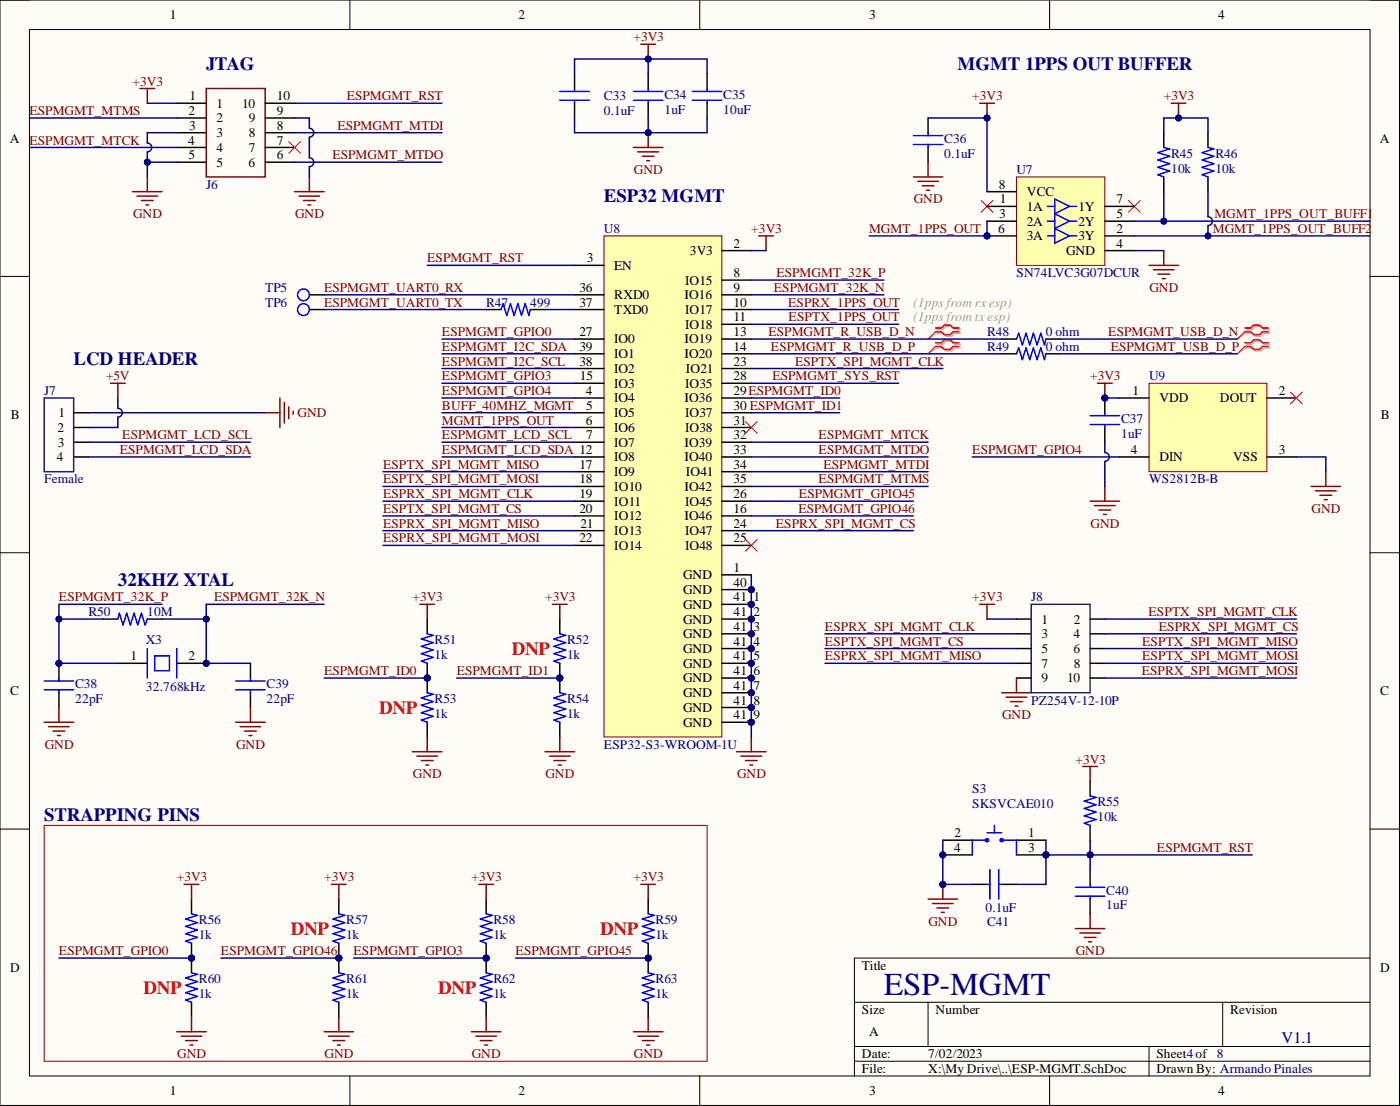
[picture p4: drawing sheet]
<svg xmlns="http://www.w3.org/2000/svg" width="241mm" height="190mm" viewBox="0 0 241 190" stroke-linecap="round" stroke-linejoin="round" font-family="sans-serif">
<defs><g id="words">
<text font-size="5.5" fill="#000080" x="152.3" y="171.5">ESP-MGMT</text>
<g font-size="3.2" fill="#000080">
<text x="35.5" y="12">JTAG</text>
<text x="165" y="12">MGMT 1PPS OUT BUFFER</text>
<text x="104.1" y="34.9">ESP32 MGMT</text>
<text x="12.7" y="62.8">LCD HEADER</text>
<text x="20.3" y="100.9">32KHZ XTAL</text>
<text x="7.6" y="141.5">STRAPPING PINS</text>
</g>
<g font-size="3.2" fill="#f00">
<text x="88.2" y="112.8">DNP</text>
<text x="65.3" y="123">DNP</text>
<text x="50.1" y="161">DNP</text>
<text x="103.4" y="161">DNP</text>
<text x="24.7" y="171.2">DNP</text>
<text x="75.5" y="171.2">DNP</text>
</g>
<text font-size="2.8" fill="#000080" x="220.9" y="179.7">V1.1</text>
<g font-size="2.3">
<text x="29.3" y="3.3">1</text>
<text x="89.4" y="3.3">2</text>
<text x="149.8" y="3.3">3</text>
<text x="210" y="3.3">4</text>
<text x="32.7" y="17.3">1</text>
<text x="47.7" y="17.3">10</text>
<text x="32.5" y="19.8">2</text>
<text x="32.6" y="22.4">3</text>
<text x="37.3" y="18.5">1</text>
<text x="37.3" y="21.1">2</text>
<text x="37.3" y="23.6">3</text>
<text x="41.7" y="18.5">10</text>
<text x="42.9" y="21.1">9</text>
<text x="42.9" y="23.6">8</text>
<text x="47.7" y="19.8">9</text>
<text x="47.7" y="22.4">8</text>
<text x="1.7" y="24.6">A</text>
<text x="32.4" y="24.9">4</text>
<text x="32.5" y="27.4">5</text>
<text x="37.3" y="26.2">4</text>
<text x="37.3" y="28.7">5</text>
<text x="42.8" y="28.7">6</text>
<text x="42.9" y="26.2">7</text>
<text x="47.7" y="24.9">7</text>
<text x="47.7" y="27.4">6</text>
<text x="237.8" y="24.6">A</text>
<text x="172.1" y="32.5">8</text>
<text x="172.3" y="35">1</text>
<text x="177" y="33.8">VCC</text>
<text x="192.5" y="35">7</text>
<text x="172.1" y="40.1">6</text>
<text x="172.2" y="37.6">3</text>
<text x="177" y="36.3">1A</text>
<text x="177" y="38.9">2A</text>
<text x="177" y="41.4">3A</text>
<text x="185.9" y="36.3">1Y</text>
<text x="185.9" y="38.9">2Y</text>
<text x="185.9" y="41.4">3Y</text>
<text x="192.5" y="37.6">5</text>
<text x="192.5" y="40.1">2</text>
<text x="101.1" y="45.2">3</text>
<text x="105.9" y="46.5">EN</text>
<text x="118.9" y="43.9">3V3</text>
<text x="126.4" y="42.7">2</text>
<text x="126.4" y="47.7">8</text>
<text x="183.7" y="43.9">GND</text>
<text x="192.5" y="42.7">4</text>
<text x="99.9" y="50.3">36</text>
<text x="99.9" y="52.8">37</text>
<text x="105.9" y="51.5">RXD0</text>
<text x="118" y="51.5">IO16</text>
<text x="118.1" y="49">IO15</text>
<text x="126.4" y="50.3">9</text>
<text x="126.4" y="52.8">10</text>
<text x="99.9" y="57.9">27</text>
<text x="105.9" y="54.1">TXD0</text>
<text x="105.9" y="59.2">IO0</text>
<text x="118" y="59.2">IO19</text>
<text x="118.1" y="54.1">IO17</text>
<text x="118.1" y="56.6">IO18</text>
<text x="126.4" y="55.4">11</text>
<text x="126.4" y="57.9">13</text>
<text x="99.9" y="60.4">39</text>
<text x="99.9" y="63">38</text>
<text x="100" y="65.5">15</text>
<text x="105.9" y="61.7">IO1</text>
<text x="105.9" y="64.2">IO2</text>
<text x="118" y="61.7">IO20</text>
<text x="118.2" y="64.2">IO21</text>
<text x="126.4" y="60.4">14</text>
<text x="126.4" y="63">23</text>
<text x="126.4" y="65.5">28</text>
<text x="10.1" y="71.9">1</text>
<text x="101" y="68">4</text>
<text x="101.1" y="70.6">5</text>
<text x="105.9" y="66.8">IO3</text>
<text x="105.9" y="69.3">IO4</text>
<text x="105.9" y="71.9">IO5</text>
<text x="118" y="69.3">IO36</text>
<text x="118.1" y="66.8">IO35</text>
<text x="118.1" y="71.9">IO37</text>
<text x="126.4" y="68">29ESPMGMT_ID0</text>
<text x="126.4" y="70.6">30 ESPMGMT_ID1</text>
<text x="195.2" y="68">1</text>
<text x="199.8" y="69.3">VDD</text>
<text x="210.2" y="69.3">DOUT</text>
<text x="220.4" y="68">2</text>
<text x="1.9" y="72.2">B</text>
<text x="9.9" y="74.4">2</text>
<text x="10" y="76.9">3</text>
<text x="101" y="73.1">6</text>
<text x="101.1" y="75.7">7</text>
<text x="105.9" y="74.4">IO6</text>
<text x="105.9" y="76.9">IO7</text>
<text x="118" y="76.9">IO39</text>
<text x="118.1" y="74.4">IO38</text>
<text x="126.4" y="73.1">31</text>
<text x="126.4" y="75.7">32</text>
<text x="238" y="72.2">B</text>
<text x="9.8" y="79.5">4</text>
<text x="99.9" y="80.7">17</text>
<text x="99.9" y="83.3">18</text>
<text x="105.9" y="79.5">IO8</text>
<text x="105.9" y="82">IO9</text>
<text x="118" y="79.5">IO40</text>
<text x="118.2" y="82">IO41</text>
<text x="126.4" y="78.2">33</text>
<text x="126.4" y="80.7">34</text>
<text x="126.4" y="83.3">35</text>
<text x="194.9" y="78.2">4</text>
<text x="199.8" y="79.5">DIN</text>
<text x="212.5" y="79.5">VSS</text>
<text x="220.4" y="78.2">3</text>
<text x="99.9" y="85.8">19</text>
<text x="99.9" y="88.4">20</text>
<text x="105.9" y="84.5">IO10</text>
<text x="105.9" y="87.1">IO11</text>
<text x="105.9" y="89.6">IO12</text>
<text x="118" y="84.5">IO42</text>
<text x="118" y="89.6">IO46</text>
<text x="118.1" y="87.1">IO45</text>
<text x="126.4" y="85.8">26</text>
<text x="126.4" y="88.4">16</text>
<text x="99.9" y="93.4">22</text>
<text x="100" y="90.9">21</text>
<text x="105.9" y="92.2">IO13</text>
<text x="105.9" y="94.7">IO14</text>
<text x="118.1" y="92.2">IO47</text>
<text x="118.1" y="94.7">IO48</text>
<text x="126.4" y="90.9">24</text>
<text x="126.4" y="93.4">25</text>
<text x="117.7" y="99.8">GND</text>
<text x="126.4" y="98.5">1</text>
<text x="126.4" y="101">40</text>
<text x="117.7" y="102.3">GND</text>
<text x="117.7" y="104.9">GND</text>
<text x="117.7" y="107.4">GND</text>
<text x="126.4" y="103.6">41_</text>
<text x="126.4" y="106.1">41_</text>
<text x="129.9" y="103.6">1</text>
<text x="129.9" y="106.1">2</text>
<text x="179.5" y="107.4">1</text>
<text x="185.1" y="107.4">2</text>
<text x="22.5" y="113.7">1</text>
<text x="32.5" y="113.7">2</text>
<text x="117.7" y="109.9">GND</text>
<text x="117.7" y="112.5">GND</text>
<text x="126.4" y="108.7">41_</text>
<text x="126.4" y="111.2">41_</text>
<text x="126.4" y="113.7">41_</text>
<text x="129.9" y="108.7">3</text>
<text x="129.9" y="111.2">4</text>
<text x="129.9" y="113.7">5</text>
<text x="179.5" y="109.9">3</text>
<text x="179.5" y="112.5">5</text>
<text x="185" y="109.9">4</text>
<text x="185" y="112.5">6</text>
<text x="1.8" y="119.7">C</text>
<text x="117.7" y="115">GND</text>
<text x="117.7" y="117.5">GND</text>
<text x="126.4" y="116.3">41_</text>
<text x="126.4" y="118.8">41_</text>
<text x="129.9" y="116.3">6</text>
<text x="129.9" y="118.8">7</text>
<text x="179.5" y="115">7</text>
<text x="179.5" y="117.5">9</text>
<text x="183.9" y="117.5">10</text>
<text x="185.1" y="115">8</text>
<text x="237.9" y="119.7">C</text>
<text x="117.7" y="120.1">GND</text>
<text x="117.7" y="122.6">GND</text>
<text x="117.7" y="125.2">GND</text>
<text x="126.4" y="121.4">41_</text>
<text x="126.4" y="123.9">41_</text>
<text x="129.9" y="121.4">8</text>
<text x="129.9" y="123.9">9</text>
<text x="164.4" y="146.7">4</text>
<text x="164.5" y="144.2">2</text>
<text x="177.2" y="144.2">1</text>
<text x="177.2" y="146.7">3</text>
<text x="1.8" y="167.4">D</text>
<text x="148.5" y="167.1">Title</text>
<text x="237.9" y="167.4">D</text>
<text x="148.5" y="174.7">Size</text>
<text x="149.8" y="178.5">A</text>
<text x="161.2" y="174.7">Number</text>
<text x="212" y="174.7">Revision</text>
<text x="148.5" y="182.3">Date:</text>
<text x="148.5" y="184.8">File:</text>
<text x="160" y="182.3">7/02/2023</text>
<text x="160" y="184.8">X:\My Drive\..\ESP-MGMT.SchDoc</text>
<text x="199.3" y="182.3">Sheet4of 8</text>
<text x="199.3" y="184.8">Drawn By: Armando Pinales</text>
<text x="29.3" y="188.6">1</text>
<text x="89.4" y="188.6">2</text>
<text x="149.8" y="188.6">3</text>
<text x="210" y="188.6">4</text>
</g>
<g font-size="2.3" fill="#800000">
<text x="109.2" y="7.1">+3V3</text>
<text x="22.9" y="14.7">+3V3</text>
<text x="59.8" y="17.3">ESPMGMT_RST</text>
<text x="167.6" y="17.3">+3V3</text>
<text x="200.6" y="17.3">+3V3</text>
<text x="5.1" y="19.8">ESPMGMT_MTMS</text>
<text x="58.1" y="22.4">ESPMGMT_MTDI</text>
<text x="5.1" y="24.9">ESPMGMT_MTCK</text>
<text x="57.3" y="27.4">ESPMGMT_MTDO</text>
<text x="109.3" y="30">GND</text>
<text x="157.5" y="35">GND</text>
<text x="22.9" y="37.6">GND</text>
<text x="50.9" y="37.6">GND</text>
<text x="129.5" y="40.1">+3V3</text>
<text x="149.8" y="40.1">MGMT_1PPS_OUT</text>
<text x="209" y="40.1">MGMT_1PPS_OUT_BUFF2</text>
<text x="209.3" y="37.6">MGMT_1PPS_OUT_BUFF1</text>
<text x="73.6" y="45.2">ESPMGMT_RST</text>
<text x="133.8" y="47.7">ESPMGMT_32K_P</text>
<text x="55.9" y="50.3">ESPMGMT_UART0_RX</text>
<text x="55.9" y="52.8">ESPMGMT_UART0_TX</text>
<text x="133.4" y="50.3">ESPMGMT_32K_N</text>
<text x="135.8" y="52.8">ESPRX_1PPS_OUT</text>
<text x="198.1" y="50.3">GND</text>
<text x="76.2" y="57.9">ESPMGMT_GPIO0</text>
<text x="132.5" y="57.9">ESPMGMT_R_USB_D_N</text>
<text x="135.9" y="55.4">ESPTX_1PPS_OUT</text>
<text x="191" y="57.9">ESPMGMT_USB_D_N</text>
<text x="18.3" y="65.5">+5V</text>
<text x="76.2" y="60.4">ESPMGMT_I2C_SDA</text>
<text x="76.2" y="63">ESPMGMT_I2C_SCL</text>
<text x="76.2" y="65.5">ESPMGMT_GPIO3</text>
<text x="132.9" y="60.4">ESPMGMT_R_USB_D_P</text>
<text x="133.1" y="65.5">ESPMGMT_SYS_RST</text>
<text x="137" y="63">ESPTX_SPI_MGMT_CLK</text>
<text x="187.9" y="65.5">+3V3</text>
<text x="191.4" y="60.4">ESPMGMT_USB_D_P</text>
<text x="51.3" y="71.9">GND</text>
<text x="76.2" y="70.6">BUFF_40MHZ_MGMT</text>
<text x="76.2" y="68">ESPMGMT_GPIO4</text>
<text x="21.1" y="75.7">ESPMGMT_LCD_SCL</text>
<text x="76.2" y="73.1">MGMT_1PPS_OUT</text>
<text x="76.2" y="75.7">ESPMGMT_LCD_SCL</text>
<text x="141.1" y="75.7">ESPMGMT_MTCK</text>
<text x="20.7" y="78.2">ESPMGMT_LCD_SDA</text>
<text x="66" y="80.7">ESPTX_SPI_MGMT_MISO</text>
<text x="66" y="83.3">ESPTX_SPI_MGMT_MOSI</text>
<text x="76.2" y="78.2">ESPMGMT_LCD_SDA 12</text>
<text x="141.1" y="78.2">ESPMGMT_MTDO</text>
<text x="141.1" y="83.3">ESPMGMT_MTMS</text>
<text x="141.9" y="80.7">ESPMGMT_MTDI</text>
<text x="167.6" y="78.2">ESPMGMT_GPIO4</text>
<text x="66" y="85.8">ESPRX_SPI_MGMT_CLK</text>
<text x="66" y="88.4">ESPTX_SPI_MGMT_CS</text>
<text x="137.6" y="88.4">ESPMGMT_GPIO46</text>
<text x="137.7" y="85.8">ESPMGMT_GPIO45</text>
<text x="226.1" y="88.4">GND</text>
<text x="66" y="93.4">ESPRX_SPI_MGMT_MOSI</text>
<text x="66" y="90.9">ESPRX_SPI_MGMT_MISO</text>
<text x="133.7" y="90.9">ESPRX_SPI_MGMT_CS</text>
<text x="188" y="90.9">GND</text>
<text x="10.2" y="103.6">ESPMGMT_32K_P</text>
<text x="36.9" y="103.6">ESPMGMT_32K_N</text>
<text x="71.1" y="103.6">+3V3</text>
<text x="93.9" y="103.6">+3V3</text>
<text x="167.6" y="103.6">+3V3</text>
<text x="198" y="106.1">ESPTX_SPI_MGMT_CLK</text>
<text x="142.2" y="113.7">ESPRX_SPI_MGMT_MISO</text>
<text x="142.2" y="111.2">ESPTX_SPI_MGMT_CS</text>
<text x="142.2" y="108.7">ESPRX_SPI_MGMT_CLK</text>
<text x="196.9" y="113.7">ESPTX_SPI_MGMT_MOSI</text>
<text x="196.9" y="111.2">ESPTX_SPI_MGMT_MISO</text>
<text x="199.7" y="108.7">ESPRX_SPI_MGMT_CS</text>
<text x="55.9" y="116.3">ESPMGMT_ID0</text>
<text x="78.7" y="116.3">ESPMGMT_ID1</text>
<text x="196.8" y="116.3">ESPRX_SPI_MGMT_MOSI</text>
<text x="172.7" y="123.9">GND</text>
<text x="7.7" y="129">GND</text>
<text x="40.7" y="129">GND</text>
<text x="185.4" y="131.5">+3V3</text>
<text x="71.2" y="134">GND</text>
<text x="94" y="134">GND</text>
<text x="127" y="134">GND</text>
<text x="199.4" y="146.7">ESPMGMT_RST</text>
<text x="30.5" y="151.8">+3V3</text>
<text x="55.9" y="151.8">+3V3</text>
<text x="81.2" y="151.8">+3V3</text>
<text x="109.2" y="151.8">+3V3</text>
<text x="160" y="159.4">GND</text>
<text x="10.2" y="164.5">ESPMGMT_GPIO0</text>
<text x="38.1" y="164.5">ESPMGMT_GPIO46</text>
<text x="60.9" y="164.5">ESPMGMT_GPIO3</text>
<text x="88.9" y="164.5">ESPMGMT_GPIO45</text>
<text x="185.4" y="164.5">GND</text>
<text x="30.6" y="182.3">GND</text>
<text x="55.9" y="182.3">GND</text>
<text x="81.3" y="182.3">GND</text>
<text x="109.3" y="182.3">GND</text>
</g>
<g font-size="2.3" fill="#000080">
<text x="104.1" y="17.3">C33</text>
<text x="114.5" y="17">C34</text>
<text x="124.7" y="17">C35</text>
<text x="104.1" y="19.8">0.1uF</text>
<text x="114.5" y="19.6">1uF</text>
<text x="124.7" y="19.6">10uF</text>
<text x="162.8" y="24.6">C36</text>
<text x="162.8" y="27.2">0.1uF</text>
<text x="175.2" y="30">U7</text>
<text x="201.9" y="27.2">R45</text>
<text x="201.9" y="29.7">10k</text>
<text x="209.5" y="27.2">R46</text>
<text x="209.5" y="29.7">10k</text>
<text x="35.5" y="32.5">J6</text>
<text x="104.1" y="40.1">U8</text>
<text x="175.2" y="47.7">SN74LVC3G07DCUR</text>
<text x="45.7" y="50.3">TP5</text>
<text x="45.7" y="52.8">TP6</text>
<text x="83.8" y="52.8">R47</text>
<text x="91.4" y="52.8">499</text>
<text x="170.1" y="57.9">R48</text>
<text x="180.3" y="57.9">0 ohm</text>
<text x="170.1" y="60.4">R49</text>
<text x="180.3" y="60.4">0 ohm</text>
<text x="198" y="65.5">U9</text>
<text x="7.6" y="68">J7</text>
<text x="193.2" y="72.9">C37</text>
<text x="193.2" y="75.4">1uF</text>
<text x="7.6" y="83.3">Female</text>
<text x="198" y="83.3">WS2812B-B</text>
<text x="15.2" y="106.1">R50</text>
<text x="25.4" y="106.1">10M</text>
<text x="177.7" y="103.6">J8</text>
<text x="25.1" y="110.9">X3</text>
<text x="74.9" y="110.9">R51</text>
<text x="74.9" y="113.5">1k</text>
<text x="97.8" y="110.9">R52</text>
<text x="97.8" y="113.5">1k</text>
<text x="12.9" y="118.6">C38</text>
<text x="25.1" y="119.1">32.768kHz</text>
<text x="46" y="118.6">C39</text>
<text x="12.9" y="121.1">22pF</text>
<text x="46" y="121.1">22pF</text>
<text x="74.9" y="121.1">R53</text>
<text x="74.9" y="123.6">1k</text>
<text x="97.8" y="121.1">R54</text>
<text x="97.8" y="123.6">1k</text>
<text x="177.7" y="121.4">PZ254V-12-10P</text>
<text x="104.1" y="129">ESP32-S3-WROOM-1U</text>
<text x="167.6" y="136.6">S3</text>
<text x="167.6" y="139.1">SKSVCAE010</text>
<text x="189.2" y="138.9">R55</text>
<text x="189.2" y="141.4">10k</text>
<text x="190.7" y="154.1">C40</text>
<text x="34.3" y="159.2">R56</text>
<text x="34.3" y="161.7">1k</text>
<text x="59.7" y="159.2">R57</text>
<text x="59.7" y="161.7">1k</text>
<text x="85.1" y="159.2">R58</text>
<text x="85.1" y="161.7">1k</text>
<text x="113" y="159.2">R59</text>
<text x="113" y="161.7">1k</text>
<text x="169.9" y="157.1">0.1uF</text>
<text x="170.1" y="159.4">C41</text>
<text x="190.7" y="156.6">1uF</text>
<text x="34.3" y="169.3">R60</text>
<text x="34.3" y="171.9">1k</text>
<text x="59.7" y="169.3">R61</text>
<text x="59.7" y="171.9">1k</text>
<text x="85.1" y="169.3">R62</text>
<text x="85.1" y="171.9">1k</text>
<text x="113" y="169.3">R63</text>
<text x="113" y="171.9">1k</text>
</g>
<g font-size="2.3" fill="#999">
<text x="157.4" y="52.8">(1pps from rxesp)</text>
<text x="157.4" y="55.4">(1pps from txesp)</text>
</g>
</g></defs>
<path d="M0 0h241.2v190.4h-241.2z" fill-rule="evenodd" fill="#fffcf8"/>
<path d="M0 0h241.2v190.4h-241.2z" fill="none" stroke="#000" stroke-width=".17"/>
<path d="M5.1 5.1h231v180.2h-231z" fill-rule="evenodd" fill="#fffcf8"/>
<g fill="none" stroke="#000" stroke-width=".17">
<path d="M0 0h5.1M5.1 5.1h231v180.2h-231zM60.3 0v5.1M120.6 0v5.1M180.9 0v5.1M236.1 0h5.1v5.1M0 47.6h5.1M236.1 47.6h5.1M0 95.2h5.1M236.1 95.2h5.1M0 142.8h5.1M236.1 142.8h5.1"/>
<path d="M147.3 172.6h88.8M160 172.6v7.7M210.7 172.6v7.7M236.1 165h-88.8v20.3M60.3 185.3v5.1M120.6 185.3v5.1M147.3 180.3h88.8M147.3 182.8h88.8M180.9 185.3v5.1M198 180.3v5M241.2 185.3v5.1"/>
</g>
<path d="M130.8 40.6h2.5M132 40.6v2.6M127 129.5h5M127.7 130.2h3.6M128.5 131h2M129.2 131.8h.5M129.5 126.9v2.6" fill="none" stroke="#800000" stroke-width=".25"/>
<circle cx="180.3" cy="147.3" r=".51" fill="#000080"/>
<circle cx="180.3" cy="147.3" r=".51" fill="none" stroke="#000080" stroke-width=".17"/>
<circle cx="162.5" cy="147.2" r=".51" fill="#000080"/>
<circle cx="162.5" cy="147.2" r=".51" fill="none" stroke="#000080" stroke-width=".17"/>
<path d="M162.5 144.7h5.1M175.2 144.7h5.1M175.2 147.2h5.1" fill="none" stroke="#000" stroke-width=".25"/>
<circle cx="180.3" cy="147.3" r=".51" fill="#000080"/>
<circle cx="180.3" cy="147.3" r=".51" fill="none" stroke="#000080" stroke-width=".17"/>
<path d="M162.5 147.2h5.1" fill="none" stroke="#000" stroke-width=".25"/>
<circle cx="162.5" cy="147.2" r=".51" fill="#000080"/>
<circle cx="162.5" cy="147.2" r=".51" fill="none" stroke="#000080" stroke-width=".17"/>
<g fill="none" stroke="#00f" stroke-width=".25">
<path d="M170.1 144.7h-2.5v2.5M170.1 143.4h2.6M171.4 142.2v1.2M172.7 144.7h2.5v2.5"/>
<circle cx="170.1" cy="144.7" r=".25"/>
<circle cx="172.7" cy="144.7" r=".25"/>
</g>
<path d="M160 154.9h5M160.7 155.6h3.6M161.5 156.4h2M162.2 157.1h.6M162.5 152.3v2.6" fill="none" stroke="#800000" stroke-width=".25"/>
<circle cx="162.5" cy="152.3" r=".51" fill="#000080"/>
<circle cx="162.5" cy="152.3" r=".51" fill="none" stroke="#000080" stroke-width=".17"/>
<path d="M167.6 152.3h2.5M172.7 152.3h2.5" fill="none" stroke="#000" stroke-width=".25"/>
<path d="M170.1 152.3h.5M170.6 149.8v5.1M172.1 152.3h.6M172.1 149.8v5.1" fill="none" stroke="#00f" stroke-width=".25"/>
<circle cx="35.5" cy="114.2" r=".51" fill="#000080"/>
<circle cx="35.5" cy="114.2" r=".51" fill="none" stroke="#000080" stroke-width=".17"/>
<path d="M20.3 114.2h5.1M30.5 114.2h5" fill="none" stroke="#000" stroke-width=".25"/>
<circle cx="35.5" cy="114.2" r=".51" fill="#000080"/>
<circle cx="35.5" cy="114.2" r=".51" fill="none" stroke="#000080" stroke-width=".17"/>
<path d="M25.4 111.7v5.1M26.7 113h2.5v2.5h-2.5zM30.5 111.7v5.1" fill="none" stroke="#00f" stroke-width=".25"/>
<circle cx="10.2" cy="114.2" r=".51" fill="#000080"/>
<circle cx="10.2" cy="114.2" r=".51" fill="none" stroke="#000080" stroke-width=".17"/>
<path d="M10.2 114.2v2.6M10.2 119.3v2.6" fill="none" stroke="#000" stroke-width=".25"/>
<circle cx="10.2" cy="114.2" r=".51" fill="#000080"/>
<circle cx="10.2" cy="114.2" r=".51" fill="none" stroke="#000080" stroke-width=".17"/>
<path d="M7.6 118.8h5.1M7.6 117.3h5.1M10.2 116.8v.5M10.2 118.8v.5M40.6 118.8h5.1M40.6 117.3h5.1M43.2 116.8v.5M43.2 118.8v.5" fill="none" stroke="#00f" stroke-width=".25"/>
<path d="M43.2 114.2v2.6M43.2 119.3v2.6" fill="none" stroke="#000" stroke-width=".25"/>
<path d="M7.6 124.4h5.1M8.4 125.2h3.5M9.1 125.9h2.1M9.9 126.7h.5M10.2 121.9v2.5M40.6 124.4h5.1M41.4 125.2h3.5M42.1 125.9h2.1M42.9 126.7h.5M43.2 121.9v2.5" fill="none" stroke="#800000" stroke-width=".25"/>
<path d="M7.6 142.2h114.3v40.6h-114.3z" fill="none" stroke="#800000" stroke-width=".17"/>
<circle cx="33" cy="165" r=".51" fill="#000080"/>
<circle cx="33" cy="165" r=".51" fill="none" stroke="#000080" stroke-width=".17"/>
<path d="M33 165v2.6" fill="none" stroke="#000" stroke-width=".25"/>
<circle cx="33" cy="165" r=".51" fill="#000080"/>
<circle cx="33" cy="165" r=".51" fill="none" stroke="#000080" stroke-width=".17"/>
<path d="M33 172.6v2.6" fill="none" stroke="#000" stroke-width=".25"/>
<path d="M33 167.6l1 .2-2 .6 2 .7-2 .6 2 .7-2 .6 2 .6-2 .7 1 .3" fill="none" stroke="#00f" stroke-width=".25"/>
<path d="M30.5 177.7h5M31.2 178.5h3.6M32 179.2h2M32.8 180h.5M33 175.2v2.5" fill="none" stroke="#800000" stroke-width=".25"/>
<circle cx="58.4" cy="165" r=".51" fill="#000080"/>
<circle cx="58.4" cy="165" r=".51" fill="none" stroke="#000080" stroke-width=".17"/>
<path d="M58.4 165v2.6" fill="none" stroke="#000" stroke-width=".25"/>
<circle cx="58.4" cy="165" r=".51" fill="#000080"/>
<circle cx="58.4" cy="165" r=".51" fill="none" stroke="#000080" stroke-width=".17"/>
<path d="M58.4 172.6v2.6" fill="none" stroke="#000" stroke-width=".25"/>
<path d="M58.4 167.6l1 .2-2 .6 2 .7-2 .6 2 .7-2 .6 2 .6-2 .7 1 .3" fill="none" stroke="#00f" stroke-width=".25"/>
<path d="M55.9 177.7h5M56.6 178.5h3.6M57.4 179.2h2M58.1 180h.6M58.4 175.2v2.5" fill="none" stroke="#800000" stroke-width=".25"/>
<circle cx="83.8" cy="165" r=".51" fill="#000080"/>
<circle cx="83.8" cy="165" r=".51" fill="none" stroke="#000080" stroke-width=".17"/>
<path d="M83.8 165v2.6" fill="none" stroke="#000" stroke-width=".25"/>
<circle cx="83.8" cy="165" r=".51" fill="#000080"/>
<circle cx="83.8" cy="165" r=".51" fill="none" stroke="#000080" stroke-width=".17"/>
<path d="M83.8 172.6v2.6" fill="none" stroke="#000" stroke-width=".25"/>
<path d="M83.8 167.6l1 .2-2 .6 2 .7-2 .6 2 .7-2 .6 2 .6-2 .7 1 .3" fill="none" stroke="#00f" stroke-width=".25"/>
<path d="M81.2 177.7h5.1M82 178.5h3.6M82.8 179.2h2M83.5 180h.5M83.8 175.2v2.5" fill="none" stroke="#800000" stroke-width=".25"/>
<circle cx="83.8" cy="165" r=".51" fill="#000080"/>
<circle cx="83.8" cy="165" r=".51" fill="none" stroke="#000080" stroke-width=".17"/>
<path d="M83.8 154.9v2.5M83.8 162.5v2.5" fill="none" stroke="#000" stroke-width=".25"/>
<circle cx="83.8" cy="165" r=".51" fill="#000080"/>
<circle cx="83.8" cy="165" r=".51" fill="none" stroke="#000080" stroke-width=".17"/>
<path d="M83.8 157.4l1 .3-2 .6 2 .6-2 .7 2 .6-2 .6 2 .7-2 .6 1 .4" fill="none" stroke="#00f" stroke-width=".25"/>
<path d="M82.5 152.3h2.6M83.8 152.3v2.6" fill="none" stroke="#800000" stroke-width=".25"/>
<circle cx="33" cy="165" r=".51" fill="#000080"/>
<circle cx="33" cy="165" r=".51" fill="none" stroke="#000080" stroke-width=".17"/>
<path d="M33 154.9v2.5M33 162.5v2.5" fill="none" stroke="#000" stroke-width=".25"/>
<circle cx="33" cy="165" r=".51" fill="#000080"/>
<circle cx="33" cy="165" r=".51" fill="none" stroke="#000080" stroke-width=".17"/>
<path d="M33 157.4l1 .3-2 .6 2 .6-2 .7 2 .6-2 .6 2 .7-2 .6 1 .4" fill="none" stroke="#00f" stroke-width=".25"/>
<path d="M31.7 152.3h2.6M33 152.3v2.6M110.4 152.3h2.6M111.7 152.3v2.6" fill="none" stroke="#800000" stroke-width=".25"/>
<circle cx="111.7" cy="165" r=".51" fill="#000080"/>
<circle cx="111.7" cy="165" r=".51" fill="none" stroke="#000080" stroke-width=".17"/>
<path d="M111.7 165v2.6" fill="none" stroke="#000" stroke-width=".25"/>
<circle cx="111.7" cy="165" r=".51" fill="#000080"/>
<circle cx="111.7" cy="165" r=".51" fill="none" stroke="#000080" stroke-width=".17"/>
<path d="M111.7 172.6v2.6" fill="none" stroke="#000" stroke-width=".25"/>
<path d="M111.7 167.6l1 .2-2 .6 2 .7-2 .6 2 .7-2 .6 2 .6-2 .7 1 .3" fill="none" stroke="#00f" stroke-width=".25"/>
<path d="M109.2 177.7h5.1M109.9 178.5h3.6M110.7 179.2h2M111.5 180h.5M111.7 175.2v2.5" fill="none" stroke="#800000" stroke-width=".25"/>
<circle cx="111.7" cy="165" r=".51" fill="#000080"/>
<circle cx="111.7" cy="165" r=".51" fill="none" stroke="#000080" stroke-width=".17"/>
<path d="M111.7 154.9v2.5M111.7 162.5v2.5" fill="none" stroke="#000" stroke-width=".25"/>
<circle cx="111.7" cy="165" r=".51" fill="#000080"/>
<circle cx="111.7" cy="165" r=".51" fill="none" stroke="#000080" stroke-width=".17"/>
<path d="M111.7 157.4l1 .3-2 .6 2 .6-2 .7 2 .6-2 .6 2 .7-2 .6 1 .4" fill="none" stroke="#00f" stroke-width=".25"/>
<path d="M168.8 17.8h2.6M170.1 17.8v2.5" fill="none" stroke="#800000" stroke-width=".25"/>
<circle cx="170.1" cy="20.3" r=".51" fill="#000080"/>
<circle cx="170.1" cy="20.3" r=".51" fill="none" stroke="#000080" stroke-width=".17"/>
<path d="M160 20.3v2.6M160 25.4v2.5M200.6 22.9v2.5M200.6 30.5v2.5M208.2 22.9v2.5M208.2 30.5v2.5" fill="none" stroke="#000" stroke-width=".25"/>
<path d="M157.4 24.9h5.1M157.4 23.4h5.1M160 22.9v.5M160 24.9v.5M200.6 25.4l1 .3-2 .6 2 .6-2 .7 2 .6-2 .6 2 .7-2 .6 1 .4M208.2 25.4l1 .3-2 .6 2 .6-2 .7 2 .6-2 .6 2 .7-2 .6 1 .4" fill="none" stroke="#00f" stroke-width=".25"/>
<path d="M201.9 17.8h2.5M203.1 17.8v2.5M157.4 30.5h5.1M158.2 31.2h3.5M158.9 32h2.1M159.7 32.8h.5M160 27.9v2.6M198 45.7h5.1M198.8 46.5h3.6M199.6 47.2h2M200.3 48h.5M200.6 43.2v2.5" fill="none" stroke="#800000" stroke-width=".25"/>
<path d="M169.1 34.5l2 2.1M171.1 34.5l-2 2.1M194.5 34.5l2 2.1M196.5 34.5l-2 2.1" fill="none" stroke="#f00" stroke-width=".17"/>
<circle cx="203.1" cy="20.3" r=".51" fill="#000080"/>
<circle cx="203.1" cy="20.3" r=".51" fill="none" stroke="#000080" stroke-width=".17"/>
<circle cx="170.1" cy="40.6" r=".51" fill="#000080"/>
<circle cx="170.1" cy="40.6" r=".51" fill="none" stroke="#000080" stroke-width=".17"/>
<path d="M175.2 30.5h15.2v15.2h-15.2z" fill-rule="evenodd" fill="#ffffb0"/>
<path d="M175.2 30.5h15.2v15.2h-15.2z" fill="none" stroke="#800000" stroke-width=".17"/>
<path d="M170.1 35.6h5.1M170.1 38.1h5.1M190.4 35.6h5.1M190.4 38.1h5.1M170.1 40.6h5.1" fill="none" stroke="#000" stroke-width=".25"/>
<circle cx="170.1" cy="40.6" r=".51" fill="#000080"/>
<circle cx="170.1" cy="40.6" r=".51" fill="none" stroke="#000080" stroke-width=".17"/>
<path d="M99 12.7v2.5M99 17.8v2.5M111.7 12.7v2.5M111.7 17.8v2.5M121.9 12.7v2.5M121.9 17.8v2.5M170.1 33h5.1M190.4 40.6h5.1M190.4 43.2h5.1" fill="none" stroke="#000" stroke-width=".25"/>
<g fill="none" stroke="#00f" stroke-width=".25">
<path d="M96.5 17.3h5.1M96.5 15.8h5.1M99 15.2v.6M99 17.3v.5M109.2 17.3h5.1M109.2 15.8h5.1M111.7 15.2v.6M111.7 17.3v.5M119.3 17.3h5.1M119.3 15.8h5.1M121.9 15.2v.6M121.9 17.3v.5"/>
<path d="M180.5 35.6h1.3M180.5 38.1h1.3M184.3 35.6h1.3M184.3 35.6l-2.5-1.3v7.6l2.5-1.3M184.3 35.6l-2.5 1.2 2.5 1.3M184.3 38.1h1.3M184.3 38.1l-2.5 1.3 2.5 1.2M180.5 40.6h1.3M184.3 40.6h1.3"/>
</g>
<path d="M109.2 25.4h5.1M109.9 26.2h3.6M110.7 26.9h2M111.5 27.7h.5M111.7 22.9v2.5M186.6 132h2.6M187.9 132v2.6M185.4 159.9h5M187.9 157.4v2.5M186.1 160.7h3.6M186.9 161.5h2M187.6 162.2h.5" fill="none" stroke="#800000" stroke-width=".25"/>
<circle cx="111.7" cy="22.9" r=".51" fill="#000080"/>
<circle cx="111.7" cy="22.9" r=".51" fill="none" stroke="#000080" stroke-width=".17"/>
<path d="M110.4 7.6h2.6M111.7 7.6v2.6" fill="none" stroke="#800000" stroke-width=".25"/>
<circle cx="111.7" cy="10.2" r=".51" fill="#000080"/>
<circle cx="111.7" cy="10.2" r=".51" fill="none" stroke="#000080" stroke-width=".17"/>
<circle cx="129.5" cy="101.6" r=".51" fill="#000080"/>
<circle cx="129.5" cy="101.6" r=".51" fill="none" stroke="#000080" stroke-width=".17"/>
<circle cx="129.5" cy="104.1" r=".51" fill="#000080"/>
<circle cx="129.5" cy="104.1" r=".51" fill="none" stroke="#000080" stroke-width=".17"/>
<circle cx="129.5" cy="106.6" r=".51" fill="#000080"/>
<circle cx="129.5" cy="106.6" r=".51" fill="none" stroke="#000080" stroke-width=".17"/>
<circle cx="129.5" cy="109.2" r=".51" fill="#000080"/>
<circle cx="129.5" cy="109.2" r=".51" fill="none" stroke="#000080" stroke-width=".17"/>
<circle cx="129.5" cy="111.7" r=".51" fill="#000080"/>
<circle cx="129.5" cy="111.7" r=".51" fill="none" stroke="#000080" stroke-width=".17"/>
<circle cx="129.5" cy="114.2" r=".51" fill="#000080"/>
<circle cx="129.5" cy="114.2" r=".51" fill="none" stroke="#000080" stroke-width=".17"/>
<circle cx="129.5" cy="116.8" r=".51" fill="#000080"/>
<circle cx="129.5" cy="116.8" r=".51" fill="none" stroke="#000080" stroke-width=".17"/>
<circle cx="129.5" cy="119.3" r=".51" fill="#000080"/>
<circle cx="129.5" cy="119.3" r=".51" fill="none" stroke="#000080" stroke-width=".17"/>
<circle cx="129.5" cy="121.9" r=".51" fill="#000080"/>
<circle cx="129.5" cy="121.9" r=".51" fill="none" stroke="#000080" stroke-width=".17"/>
<circle cx="129.5" cy="124.4" r=".51" fill="#000080"/>
<circle cx="129.5" cy="124.4" r=".51" fill="none" stroke="#000080" stroke-width=".17"/>
<path d="M104.1 40.6h20.3v86.3h-20.3z" fill-rule="evenodd" fill="#ffffb0"/>
<path d="M104.1 40.6h20.3v86.3h-20.3z" fill="none" stroke="#800000" stroke-width=".17"/>
<g fill="none" stroke="#000" stroke-width=".25">
<path d="M99 45.7h5.1M99 50.8h5.1M99 53.3h5.1M99 58.4h5.1M124.4 50.8h5.1M124.4 53.3h5.1M124.4 58.4h5.1M124.4 43.2h5.1M124.4 48.2h5.1M124.4 55.9h5.1M99 60.9h5.1M99 63.5h5.1"/>
<path d="M99 66h5.1M99 68.6h5.1M99 71.1h5.1M99 73.6h5.1M99 76.2h5.1M99 78.7h5.1M124.4 60.9h5.1M124.4 63.5h5.1M124.4 66h5.1M124.4 68.6h5.1M124.4 71.1h5.1M124.4 73.6h5.1"/>
<path d="M124.4 76.2h5.1M124.4 78.7h5.1M99 81.2h5.1M99 83.8h5.1M99 86.3h5.1M99 88.9h5.1M99 91.4h5.1M99 93.9h5.1M124.4 81.2h5.1M124.4 83.8h5.1M124.4 86.3h5.1M124.4 88.9h5.1"/>
<path d="M124.4 91.4h5.1M124.4 93.9h5.1M124.4 99h5.1M124.4 101.6h5.1"/>
</g>
<circle cx="129.5" cy="101.6" r=".51" fill="#000080"/>
<circle cx="129.5" cy="101.6" r=".51" fill="none" stroke="#000080" stroke-width=".17"/>
<path d="M124.4 104.1h5.1" fill="none" stroke="#000" stroke-width=".25"/>
<circle cx="129.5" cy="104.1" r=".51" fill="#000080"/>
<circle cx="129.5" cy="104.1" r=".51" fill="none" stroke="#000080" stroke-width=".17"/>
<path d="M124.4 106.6h5.1" fill="none" stroke="#000" stroke-width=".25"/>
<circle cx="129.5" cy="106.6" r=".51" fill="#000080"/>
<circle cx="129.5" cy="106.6" r=".51" fill="none" stroke="#000080" stroke-width=".17"/>
<path d="M124.4 109.2h5.1" fill="none" stroke="#000" stroke-width=".25"/>
<circle cx="129.5" cy="109.2" r=".51" fill="#000080"/>
<circle cx="129.5" cy="109.2" r=".51" fill="none" stroke="#000080" stroke-width=".17"/>
<path d="M124.4 111.7h5.1" fill="none" stroke="#000" stroke-width=".25"/>
<circle cx="129.5" cy="111.7" r=".51" fill="#000080"/>
<circle cx="129.5" cy="111.7" r=".51" fill="none" stroke="#000080" stroke-width=".17"/>
<path d="M124.4 114.2h5.1" fill="none" stroke="#000" stroke-width=".25"/>
<circle cx="129.5" cy="114.2" r=".51" fill="#000080"/>
<circle cx="129.5" cy="114.2" r=".51" fill="none" stroke="#000080" stroke-width=".17"/>
<path d="M124.4 116.8h5.1" fill="none" stroke="#000" stroke-width=".25"/>
<circle cx="129.5" cy="116.8" r=".51" fill="#000080"/>
<circle cx="129.5" cy="116.8" r=".51" fill="none" stroke="#000080" stroke-width=".17"/>
<path d="M124.4 119.3h5.1" fill="none" stroke="#000" stroke-width=".25"/>
<circle cx="129.5" cy="119.3" r=".51" fill="#000080"/>
<circle cx="129.5" cy="119.3" r=".51" fill="none" stroke="#000080" stroke-width=".17"/>
<path d="M124.4 121.9h5.1" fill="none" stroke="#000" stroke-width=".25"/>
<circle cx="129.5" cy="121.9" r=".51" fill="#000080"/>
<circle cx="129.5" cy="121.9" r=".51" fill="none" stroke="#000080" stroke-width=".17"/>
<path d="M124.4 124.4h5.1" fill="none" stroke="#000" stroke-width=".25"/>
<circle cx="129.5" cy="124.4" r=".51" fill="#000080"/>
<circle cx="129.5" cy="124.4" r=".51" fill="none" stroke="#000080" stroke-width=".17"/>
<path d="M95.2 104.1h2.6M96.5 104.1v2.5" fill="none" stroke="#800000" stroke-width=".25"/>
<circle cx="96.5" cy="116.8" r=".51" fill="#000080"/>
<circle cx="96.5" cy="116.8" r=".51" fill="none" stroke="#000080" stroke-width=".17"/>
<path d="M96.5 116.8v2.5" fill="none" stroke="#000" stroke-width=".25"/>
<circle cx="96.5" cy="116.8" r=".51" fill="#000080"/>
<circle cx="96.5" cy="116.8" r=".51" fill="none" stroke="#000080" stroke-width=".17"/>
<path d="M96.5 124.4v2.5" fill="none" stroke="#000" stroke-width=".25"/>
<path d="M96.5 119.3l1 .3-2 .6 2 .6-2 .7 2 .6-2 .7 2 .6-2 .6 1 .4" fill="none" stroke="#00f" stroke-width=".25"/>
<path d="M93.9 129.5h5.1M94.7 130.2h3.6M95.5 131h2M96.2 131.8h.5M96.5 126.9v2.6" fill="none" stroke="#800000" stroke-width=".25"/>
<circle cx="96.5" cy="116.8" r=".51" fill="#000080"/>
<circle cx="96.5" cy="116.8" r=".51" fill="none" stroke="#000080" stroke-width=".17"/>
<path d="M96.5 106.6v2.6M96.5 114.2v2.6" fill="none" stroke="#000" stroke-width=".25"/>
<circle cx="96.5" cy="116.8" r=".51" fill="#000080"/>
<circle cx="96.5" cy="116.8" r=".51" fill="none" stroke="#000080" stroke-width=".17"/>
<path d="M96.5 109.2l1 .2-2 .7 2 .6-2 .6 2 .7-2 .6 2 .6-2 .7 1 .3" fill="none" stroke="#00f" stroke-width=".25"/>
<path d="M72.4 104.1h2.5M73.6 104.1v2.5" fill="none" stroke="#800000" stroke-width=".25"/>
<circle cx="73.6" cy="116.8" r=".51" fill="#000080"/>
<circle cx="73.6" cy="116.8" r=".51" fill="none" stroke="#000080" stroke-width=".17"/>
<path d="M73.6 116.8v2.5" fill="none" stroke="#000" stroke-width=".25"/>
<circle cx="73.6" cy="116.8" r=".51" fill="#000080"/>
<circle cx="73.6" cy="116.8" r=".51" fill="none" stroke="#000080" stroke-width=".17"/>
<path d="M73.6 124.4v2.5" fill="none" stroke="#000" stroke-width=".25"/>
<path d="M73.6 119.3l1 .3-2 .6 2 .6-2 .7 2 .6-2 .7 2 .6-2 .6 1 .4" fill="none" stroke="#00f" stroke-width=".25"/>
<path d="M71.1 129.5h5.1M71.9 130.2h3.5M72.6 131h2M73.4 131.8h.5M73.6 126.9v2.6" fill="none" stroke="#800000" stroke-width=".25"/>
<circle cx="73.6" cy="116.8" r=".51" fill="#000080"/>
<circle cx="73.6" cy="116.8" r=".51" fill="none" stroke="#000080" stroke-width=".17"/>
<path d="M73.6 106.6v2.6M73.6 114.2v2.6" fill="none" stroke="#000" stroke-width=".25"/>
<circle cx="73.6" cy="116.8" r=".51" fill="#000080"/>
<circle cx="73.6" cy="116.8" r=".51" fill="none" stroke="#000080" stroke-width=".17"/>
<path d="M73.6 109.2l1 .2-2 .7 2 .6-2 .6 2 .7-2 .6 2 .6-2 .7 1 .3" fill="none" stroke="#00f" stroke-width=".25"/>
<circle cx="58.4" cy="165" r=".51" fill="#000080"/>
<circle cx="58.4" cy="165" r=".51" fill="none" stroke="#000080" stroke-width=".17"/>
<path d="M58.4 154.9v2.5M58.4 162.5v2.5" fill="none" stroke="#000" stroke-width=".25"/>
<circle cx="58.4" cy="165" r=".51" fill="#000080"/>
<circle cx="58.4" cy="165" r=".51" fill="none" stroke="#000080" stroke-width=".17"/>
<path d="M52.3 51.8a1.02 1.02 0 0 0 .9-1.4 1.02 1.02 0 0 0-1.6-.3 1.02 1.02 0 0 0 .3 1.6l.4 .1M52.3 54.3a1.02 1.02 0 0 0 .9-1.4 1.02 1.02 0 0 0-1.6-.3 1.02 1.02 0 0 0 .3 1.7h.4M86.3 53.3l.4-1 .6 2 .7-2 .6 2 .6-2 .7 2 .6-2 .7 2 .2-1M175.2 58.4l.4-1 .6 2 .6-2 .7 2 .6-2 .6 2 .7-2 .6 2 .3-1M175.2 60.9l.4-1 .6 2.1 .6-2.1 .7 2.1 .6-2.1 .6 2.1 .7-2.1 .6 2.1 .3-1.1M20.3 106.6l.3-1 .6 2 .6-2 .7 2 .6-2 .6 2 .7-2 .6 2 .4-1M187.9 137.1l1 .2-2 .7 2 .6-2 .7 2 .6-2 .6 2 .7-2 .6 1 .4M58.4 157.4l1 .3-2 .6 2 .6-2 .7 2 .6-2 .6 2 .7-2 .6 1 .4M185.4 154.4h5M185.4 152.8h5M187.9 152.3v.5M187.9 154.4v.5" fill="none" stroke="#00f" stroke-width=".25"/>
<path d="M189.2 66h2.5M190.4 66v2.6M226 83.8h5.1M226.7 84.5h3.6M227.5 85.3h2M228.3 86.1h.5M228.5 81.2v2.6M57.1 152.3h2.6M58.4 152.3v2.6" fill="none" stroke="#800000" stroke-width=".25"/>
<g fill="none" stroke="#000" stroke-width=".25">
<path d="M53.3 50.8h2.6M53.3 53.3h2.6M83.8 53.3h2.5M91.4 53.3h2.5M172.7 58.4h2.5M180.3 58.4h2.5M172.7 60.9h2.5M180.3 60.9h2.5M17.8 106.6h2.5M25.4 106.6h2.5M187.9 134.6v2.5M187.9 142.2v2.5"/>
<path d="M187.9 149.8v2.5M187.9 154.9v2.5"/>
</g>
<path d="M161.5 56.7h1l.5-.5h1l.5 .5h1M161.5 57.4h1l.5 .5h1l.5-.5h1M161.5 59.3h1l.5-.5h1l.5 .5h1M161.5 59.9h1l.5 .5h1l.5-.5h1M214.8 56.7h1l.5-.5h1l.6 .5h1M214.8 57.4h1l.5 .5h1l.6-.5h1M214.8 59.3h1l.5-.5h1l.6 .5h1M214.8 59.9h1l.5 .5h1l.6-.5h1" fill="none" stroke="#d0a19e" stroke-width=".25"/>
<path d="M161.5 57.4l-1.5 1M161.5 59.9l-1.5 1M214.8 57.4l-1.5 1M214.8 59.9l-1.5 1" fill="none" stroke="#d0a19e" stroke-width=".17"/>
<path d="M161.2 56.5h1l.6-.5h1l.5 .5h1M161.2 57.1h1l.6 .5h1l.5-.5h1M161.2 59h1l.6-.5h1l.5 .5h1M161.2 59.7h1l.6 .5h1l.5-.5h1M214.5 56.5h1.1l.5-.5h1l.5 .5h1M214.5 57.1h1.1l.5 .5h1l.5-.5h1M214.5 59h1.1l.5-.5h1l.5 .5h1M214.5 59.7h1.1l.5 .5h1l.5-.5h1" fill="none" stroke="#f00" stroke-width=".25"/>
<path d="M161.2 57.1l-1.2 1.3M161.2 59.7l-1.2 1.2M214.5 57.1l-1.2 1.3M214.5 59.7l-1.2 1.2M128.5 92.9l2 2.1M130.5 92.9l-2 2.1" fill="none" stroke="#f00" stroke-width=".17"/>
<circle cx="190.4" cy="68.6" r=".51" fill="#000080"/>
<circle cx="190.4" cy="68.6" r=".51" fill="none" stroke="#000080" stroke-width=".17"/>
<path d="M198 66h20.4v15.2h-20.4z" fill-rule="evenodd" fill="#ffffb0"/>
<path d="M198 66h20.4v15.2h-20.4z" fill="none" stroke="#800000" stroke-width=".17"/>
<path d="M193 78.7h5M193 68.6h5M218.4 78.7h5M218.4 68.6h5" fill="none" stroke="#000" stroke-width=".25"/>
<circle cx="190.4" cy="68.6" r=".51" fill="#000080"/>
<circle cx="190.4" cy="68.6" r=".51" fill="none" stroke="#000080" stroke-width=".17"/>
<path d="M190.4 68.6v2.5M190.4 73.6v2.6" fill="none" stroke="#000" stroke-width=".25"/>
<circle cx="190.4" cy="68.6" r=".51" fill="#000080"/>
<circle cx="190.4" cy="68.6" r=".51" fill="none" stroke="#000080" stroke-width=".17"/>
<path d="M187.9 73.1h5.1M187.9 71.6h5.1M190.4 71.1v.5M190.4 73.1v.5" fill="none" stroke="#00f" stroke-width=".25"/>
<g fill="none" stroke="#800000" stroke-width=".25">
<path d="M19 66h2.6M20.3 66v2.6M45.7 71.1h2.5M48.2 68.6v5M49 69.3v3.6M49.8 70.1v2M50.5 70.8v.5M187.9 86.3h5.1M188.7 87.1h3.5M189.4 87.8h2M190.2 88.6h.5M190.4 83.8v2.5"/>
<path d="M168.8 104.1h2.6M170.1 104.1v2.5M172.7 119.3h5M175.2 116.8v2.5M173.4 120.1h3.6M174.2 120.8h2M174.9 121.6h.5"/>
</g>
<path d="M128.5 72.6l2 2M130.5 72.6l-2 2M222.4 67.5l2.1 2.1M224.5 67.5l-2.1 2.1" fill="none" stroke="#f00" stroke-width=".17"/>
<g fill="none" stroke="#000" stroke-width=".25">
<path d="M12.7 71.1h2.5M12.7 73.6h2.5M12.7 76.2h2.5M12.7 78.7h2.5M175.2 106.6h2.5M175.2 109.2h2.5M175.2 111.7h2.5M175.2 114.2h2.5M175.2 116.8h2.5M187.9 106.6h2.5M187.9 109.2h2.5M187.9 111.7h2.5"/>
<path d="M187.9 114.2h2.5M187.9 116.8h2.5"/>
</g>
<path d="M7.6 68.6h5.1v12.6h-5.1zM177.7 104.1h10.2v15.2h-10.2z" fill="none" stroke="#073763" stroke-width=".25"/>
<path d="M129.5 99v27.9" fill="none" stroke="#000080" stroke-width=".25"/>
<circle cx="129.5" cy="101.6" r=".51" fill="#000080"/>
<circle cx="129.5" cy="101.6" r=".51" fill="none" stroke="#000080" stroke-width=".17"/>
<circle cx="129.5" cy="104.1" r=".51" fill="#000080"/>
<circle cx="129.5" cy="104.1" r=".51" fill="none" stroke="#000080" stroke-width=".17"/>
<circle cx="129.5" cy="106.6" r=".51" fill="#000080"/>
<circle cx="129.5" cy="106.6" r=".51" fill="none" stroke="#000080" stroke-width=".17"/>
<circle cx="129.5" cy="109.2" r=".51" fill="#000080"/>
<circle cx="129.5" cy="109.2" r=".51" fill="none" stroke="#000080" stroke-width=".17"/>
<circle cx="129.5" cy="111.7" r=".51" fill="#000080"/>
<circle cx="129.5" cy="111.7" r=".51" fill="none" stroke="#000080" stroke-width=".17"/>
<circle cx="129.5" cy="114.2" r=".51" fill="#000080"/>
<circle cx="129.5" cy="114.2" r=".51" fill="none" stroke="#000080" stroke-width=".17"/>
<circle cx="129.5" cy="116.8" r=".51" fill="#000080"/>
<circle cx="129.5" cy="116.8" r=".51" fill="none" stroke="#000080" stroke-width=".17"/>
<circle cx="129.5" cy="119.3" r=".51" fill="#000080"/>
<circle cx="129.5" cy="119.3" r=".51" fill="none" stroke="#000080" stroke-width=".17"/>
<circle cx="129.5" cy="121.9" r=".51" fill="#000080"/>
<circle cx="129.5" cy="121.9" r=".51" fill="none" stroke="#000080" stroke-width=".17"/>
<circle cx="129.5" cy="124.4" r=".51" fill="#000080"/>
<circle cx="129.5" cy="124.4" r=".51" fill="none" stroke="#000080" stroke-width=".17"/>
<path d="M180.3 144.7v2.5" fill="none" stroke="#000080" stroke-width=".25"/>
<circle cx="180.3" cy="147.3" r=".51" fill="#000080"/>
<circle cx="180.3" cy="147.3" r=".51" fill="none" stroke="#000080" stroke-width=".17"/>
<path d="M162.5 152.3h5.1" fill="none" stroke="#000080" stroke-width=".25"/>
<circle cx="162.5" cy="152.3" r=".51" fill="#000080"/>
<circle cx="162.5" cy="152.3" r=".51" fill="none" stroke="#000080" stroke-width=".17"/>
<path d="M180.3 147.2v5.1h-5.1" fill="none" stroke="#000080" stroke-width=".25"/>
<circle cx="180.3" cy="147.3" r=".51" fill="#000080"/>
<circle cx="180.3" cy="147.3" r=".51" fill="none" stroke="#000080" stroke-width=".17"/>
<path d="M162.5 144.7v7.6" fill="none" stroke="#000080" stroke-width=".25"/>
<circle cx="162.5" cy="147.2" r=".51" fill="#000080"/>
<circle cx="162.5" cy="147.2" r=".51" fill="none" stroke="#000080" stroke-width=".17"/>
<circle cx="162.5" cy="152.3" r=".51" fill="#000080"/>
<circle cx="162.5" cy="152.3" r=".51" fill="none" stroke="#000080" stroke-width=".17"/>
<path d="M66 81.2h33M66 91.4h33M66 93.9h33M66 86.3h33M10.2 114.2h10.1" fill="none" stroke="#000080" stroke-width=".25"/>
<circle cx="10.2" cy="114.2" r=".51" fill="#000080"/>
<circle cx="10.2" cy="114.2" r=".51" fill="none" stroke="#000080" stroke-width=".17"/>
<path d="M27.9 104.1h-17.7v10.1" fill="none" stroke="#000080" stroke-width=".25"/>
<circle cx="10.2" cy="106.6" r=".51" fill="#000080"/>
<circle cx="10.2" cy="106.6" r=".51" fill="none" stroke="#000080" stroke-width=".17"/>
<circle cx="10.2" cy="114.2" r=".51" fill="#000080"/>
<circle cx="10.2" cy="114.2" r=".51" fill="none" stroke="#000080" stroke-width=".17"/>
<path d="M55.9 104.1h-20.4v10.1h7.7" fill="none" stroke="#000080" stroke-width=".25"/>
<circle cx="35.5" cy="106.6" r=".51" fill="#000080"/>
<circle cx="35.5" cy="106.6" r=".51" fill="none" stroke="#000080" stroke-width=".17"/>
<circle cx="35.5" cy="114.2" r=".51" fill="#000080"/>
<circle cx="35.5" cy="114.2" r=".51" fill="none" stroke="#000080" stroke-width=".17"/>
<path d="M38.1 165h20.3" fill="none" stroke="#000080" stroke-width=".25"/>
<circle cx="58.4" cy="165" r=".51" fill="#000080"/>
<circle cx="58.4" cy="165" r=".51" fill="none" stroke="#000080" stroke-width=".17"/>
<path d="M10.2 165h22.8" fill="none" stroke="#000080" stroke-width=".25"/>
<circle cx="33" cy="165" r=".51" fill="#000080"/>
<circle cx="33" cy="165" r=".51" fill="none" stroke="#000080" stroke-width=".17"/>
<path d="M88.9 165h22.8" fill="none" stroke="#000080" stroke-width=".25"/>
<circle cx="111.7" cy="165" r=".51" fill="#000080"/>
<circle cx="111.7" cy="165" r=".51" fill="none" stroke="#000080" stroke-width=".17"/>
<path d="M60.9 165h22.9" fill="none" stroke="#000080" stroke-width=".25"/>
<circle cx="83.8" cy="165" r=".51" fill="#000080"/>
<circle cx="83.8" cy="165" r=".51" fill="none" stroke="#000080" stroke-width=".17"/>
<path d="M170.1 20.3v12.7M129.5 53.3h25.4M76.2 73.6h22.8M76.2 71.1h22.8M129.5 63.5h33M66 83.8h33M66 88.9h33" fill="none" stroke="#000080" stroke-width=".25"/>
<circle cx="170.1" cy="20.3" r=".51" fill="#000080"/>
<circle cx="170.1" cy="20.3" r=".51" fill="none" stroke="#000080" stroke-width=".17"/>
<path d="M160 20.3h10.1" fill="none" stroke="#000080" stroke-width=".25"/>
<circle cx="170.1" cy="20.3" r=".51" fill="#000080"/>
<circle cx="170.1" cy="20.3" r=".51" fill="none" stroke="#000080" stroke-width=".17"/>
<path d="M149.8 40.6h20.3" fill="none" stroke="#000080" stroke-width=".25"/>
<circle cx="170.1" cy="40.6" r=".51" fill="#000080"/>
<circle cx="170.1" cy="40.6" r=".51" fill="none" stroke="#000080" stroke-width=".17"/>
<path d="M170.1 38.1v2.5" fill="none" stroke="#000080" stroke-width=".25"/>
<circle cx="170.1" cy="40.6" r=".51" fill="#000080"/>
<circle cx="170.1" cy="40.6" r=".51" fill="none" stroke="#000080" stroke-width=".17"/>
<path d="M195.5 38.1h40.6M195.5 43.2h5.1" fill="none" stroke="#000080" stroke-width=".25"/>
<circle cx="200.6" cy="38.1" r=".51" fill="#000080"/>
<circle cx="200.6" cy="38.1" r=".51" fill="none" stroke="#000080" stroke-width=".17"/>
<path d="M200.6 33v5.1" fill="none" stroke="#000080" stroke-width=".25"/>
<circle cx="200.6" cy="38.1" r=".51" fill="#000080"/>
<circle cx="200.6" cy="38.1" r=".51" fill="none" stroke="#000080" stroke-width=".17"/>
<path d="M208.2 33v4.3a.76 .76 0 0 1 .8 .8 .76 .76 0 0 1-.8 .8v1.7" fill="none" stroke="#000080" stroke-width=".25"/>
<circle cx="208.2" cy="40.6" r=".51" fill="#000080"/>
<circle cx="208.2" cy="40.6" r=".51" fill="none" stroke="#000080" stroke-width=".17"/>
<path d="M200.6 22.9v-2.6h7.6v2.6" fill="none" stroke="#000080" stroke-width=".25"/>
<circle cx="203.1" cy="20.3" r=".51" fill="#000080"/>
<circle cx="203.1" cy="20.3" r=".51" fill="none" stroke="#000080" stroke-width=".17"/>
<path d="M195.5 40.6h40.6" fill="none" stroke="#000080" stroke-width=".25"/>
<circle cx="208.2" cy="40.6" r=".51" fill="#000080"/>
<circle cx="208.2" cy="40.6" r=".51" fill="none" stroke="#000080" stroke-width=".17"/>
<path d="M111.7 20.3v2.6M55.9 50.8h43.1" fill="none" stroke="#000080" stroke-width=".25"/>
<circle cx="111.7" cy="22.9" r=".51" fill="#000080"/>
<circle cx="111.7" cy="22.9" r=".51" fill="none" stroke="#000080" stroke-width=".17"/>
<path d="M99 20.3v2.6h22.9v-2.6" fill="none" stroke="#000080" stroke-width=".25"/>
<circle cx="111.7" cy="22.9" r=".51" fill="#000080"/>
<circle cx="111.7" cy="22.9" r=".51" fill="none" stroke="#000080" stroke-width=".17"/>
<path d="M111.7 10.2v2.5" fill="none" stroke="#000080" stroke-width=".25"/>
<circle cx="111.7" cy="10.2" r=".51" fill="#000080"/>
<circle cx="111.7" cy="10.2" r=".51" fill="none" stroke="#000080" stroke-width=".17"/>
<path d="M99 12.7v-2.5h22.9v2.5" fill="none" stroke="#000080" stroke-width=".25"/>
<circle cx="111.7" cy="10.2" r=".51" fill="#000080"/>
<circle cx="111.7" cy="10.2" r=".51" fill="none" stroke="#000080" stroke-width=".17"/>
<path d="M76.2 58.4h22.8M129.5 43.2h2.5M129.5 50.8h22.8M129.5 48.2h22.8M76.2 68.6h22.8M76.2 66h22.8M129.5 88.9h27.9M129.5 91.4h27.9M129.5 86.3h27.9M78.7 116.8h17.8" fill="none" stroke="#000080" stroke-width=".25"/>
<circle cx="96.5" cy="116.8" r=".51" fill="#000080"/>
<circle cx="96.5" cy="116.8" r=".51" fill="none" stroke="#000080" stroke-width=".17"/>
<path d="M55.9 116.8h17.7" fill="none" stroke="#000080" stroke-width=".25"/>
<circle cx="73.6" cy="116.8" r=".51" fill="#000080"/>
<circle cx="73.6" cy="116.8" r=".51" fill="none" stroke="#000080" stroke-width=".17"/>
<g fill="none" stroke="#000080" stroke-width=".25">
<path d="M55.9 53.3h27.9M73.6 45.7h25.4M93.9 53.3h5.1M129.5 55.9h25.4M76.2 60.9h22.8M76.2 63.5h22.8M129.5 68.6h15.2M129.5 71.1h15.2M129.5 76.2h30.5M129.5 78.7h30.5M129.5 66h25.4M129.5 81.2h30.5"/>
<path d="M129.5 83.8h30.5M180.3 147.2h35.5"/>
</g>
<circle cx="180.3" cy="147.3" r=".51" fill="#000080"/>
<circle cx="180.3" cy="147.3" r=".51" fill="none" stroke="#000080" stroke-width=".17"/>
<circle cx="187.9" cy="147.3" r=".51" fill="#000080"/>
<circle cx="187.9" cy="147.3" r=".51" fill="none" stroke="#000080" stroke-width=".17"/>
<path d="M187.9 144.7v2.5" fill="none" stroke="#000080" stroke-width=".25"/>
<circle cx="187.9" cy="147.3" r=".51" fill="#000080"/>
<circle cx="187.9" cy="147.3" r=".51" fill="none" stroke="#000080" stroke-width=".17"/>
<path d="M187.9 147.2v2.6" fill="none" stroke="#000080" stroke-width=".25"/>
<circle cx="187.9" cy="147.3" r=".51" fill="#000080"/>
<circle cx="187.9" cy="147.3" r=".51" fill="none" stroke="#000080" stroke-width=".17"/>
<path d="M129.5 58.4h43.2M182.8 58.4h30.5M76.2 76.2h22.8M76.2 78.7h22.8M129.5 60.9h43.2M182.8 60.9h30.5M10.2 106.6h7.6" fill="none" stroke="#000080" stroke-width=".25"/>
<circle cx="10.2" cy="106.6" r=".51" fill="#000080"/>
<circle cx="10.2" cy="106.6" r=".51" fill="none" stroke="#000080" stroke-width=".17"/>
<path d="M27.9 106.6h7.6" fill="none" stroke="#000080" stroke-width=".25"/>
<circle cx="35.5" cy="106.6" r=".51" fill="#000080"/>
<circle cx="35.5" cy="106.6" r=".51" fill="none" stroke="#000080" stroke-width=".17"/>
<path d="M167.6 78.7h25.4M190.4 68.6h2.6M223.4 78.7h5.1v2.5" fill="none" stroke="#000080" stroke-width=".25"/>
<circle cx="190.4" cy="68.6" r=".51" fill="#000080"/>
<circle cx="190.4" cy="68.6" r=".51" fill="none" stroke="#000080" stroke-width=".17"/>
<g fill="none" stroke="#000080" stroke-width=".25">
<path d="M25.4 17.8h5.1M5.1 20.3h25.4M5.1 25.4h25.4M30.5 22.9h-5.1v1.7a.76 .76 0 0 1 .8 .8 .76 .76 0 0 1-.8 .8v4.3M15.2 76.2h28M15.2 78.7h28M15.2 71.1h30.5M20.3 68.6v1.7a.76 .76 0 0 1 .8 .8 .76 .76 0 0 1-.8 .8v1.7h-5.1M190.4 76.2v1.7a.76 .76 0 0 1 .8 .8 .76 .76 0 0 1-.8 .8v4.3M142.2 114.2h33M142.2 111.7h33M142.2 109.2h33"/>
<path d="M170.1 106.6h5.1M190.4 114.2h33M190.4 111.7h33M190.4 109.2h33M190.4 106.6h33M190.4 116.8h33"/>
</g>
<g fill="none" stroke="#800000" stroke-width=".25">
<path d="M24.1 15.2h2.6M25.4 15.2v2.6M35.5 15.2h10.2v15.3h-10.2zM22.9 33h5M23.6 33.8h3.6M24.4 34.5h2M25.1 35.3h.5M25.4 30.5v2.5M50.8 33h5.1M51.5 33.8h3.6M52.3 34.5h2M53.1 35.3h.5"/>
<path d="M53.3 30.5v2.5"/>
</g>
<path d="M30.5 17.8h5M45.7 17.8h5.1M30.5 20.3h5M30.5 22.9h5M30.5 25.4h5M30.5 27.9h5M45.7 20.3h5.1M45.7 22.9h5.1M45.7 25.4h5.1M45.7 27.9h5.1" fill="none" stroke="#000" stroke-width=".25"/>
<path d="M49.8 24.4l2 2M51.8 24.4l-2 2" fill="none" stroke="#f00" stroke-width=".17"/>
<circle cx="25.4" cy="27.9" r=".51" fill="#000080"/>
<circle cx="25.4" cy="27.9" r=".51" fill="none" stroke="#000080" stroke-width=".17"/>
<path d="M25.4 27.9h5.1" fill="none" stroke="#000080" stroke-width=".25"/>
<circle cx="25.4" cy="27.9" r=".51" fill="#000080"/>
<circle cx="25.4" cy="27.9" r=".51" fill="none" stroke="#000080" stroke-width=".17"/>
<path d="M50.8 17.8h25.4M50.8 20.3h2.5v1.8a.76 .76 0 0 1 .8 .8 .76 .76 0 0 1-.8 .7v3.6a.76 .76 0 0 1 .8 .7 .76 .76 0 0 1-.8 .8v1.8M50.8 27.9h25.4M50.8 22.9h25.4" fill="none" stroke="#000080" stroke-width=".25"/>
<use href="#words"/>
</svg>
